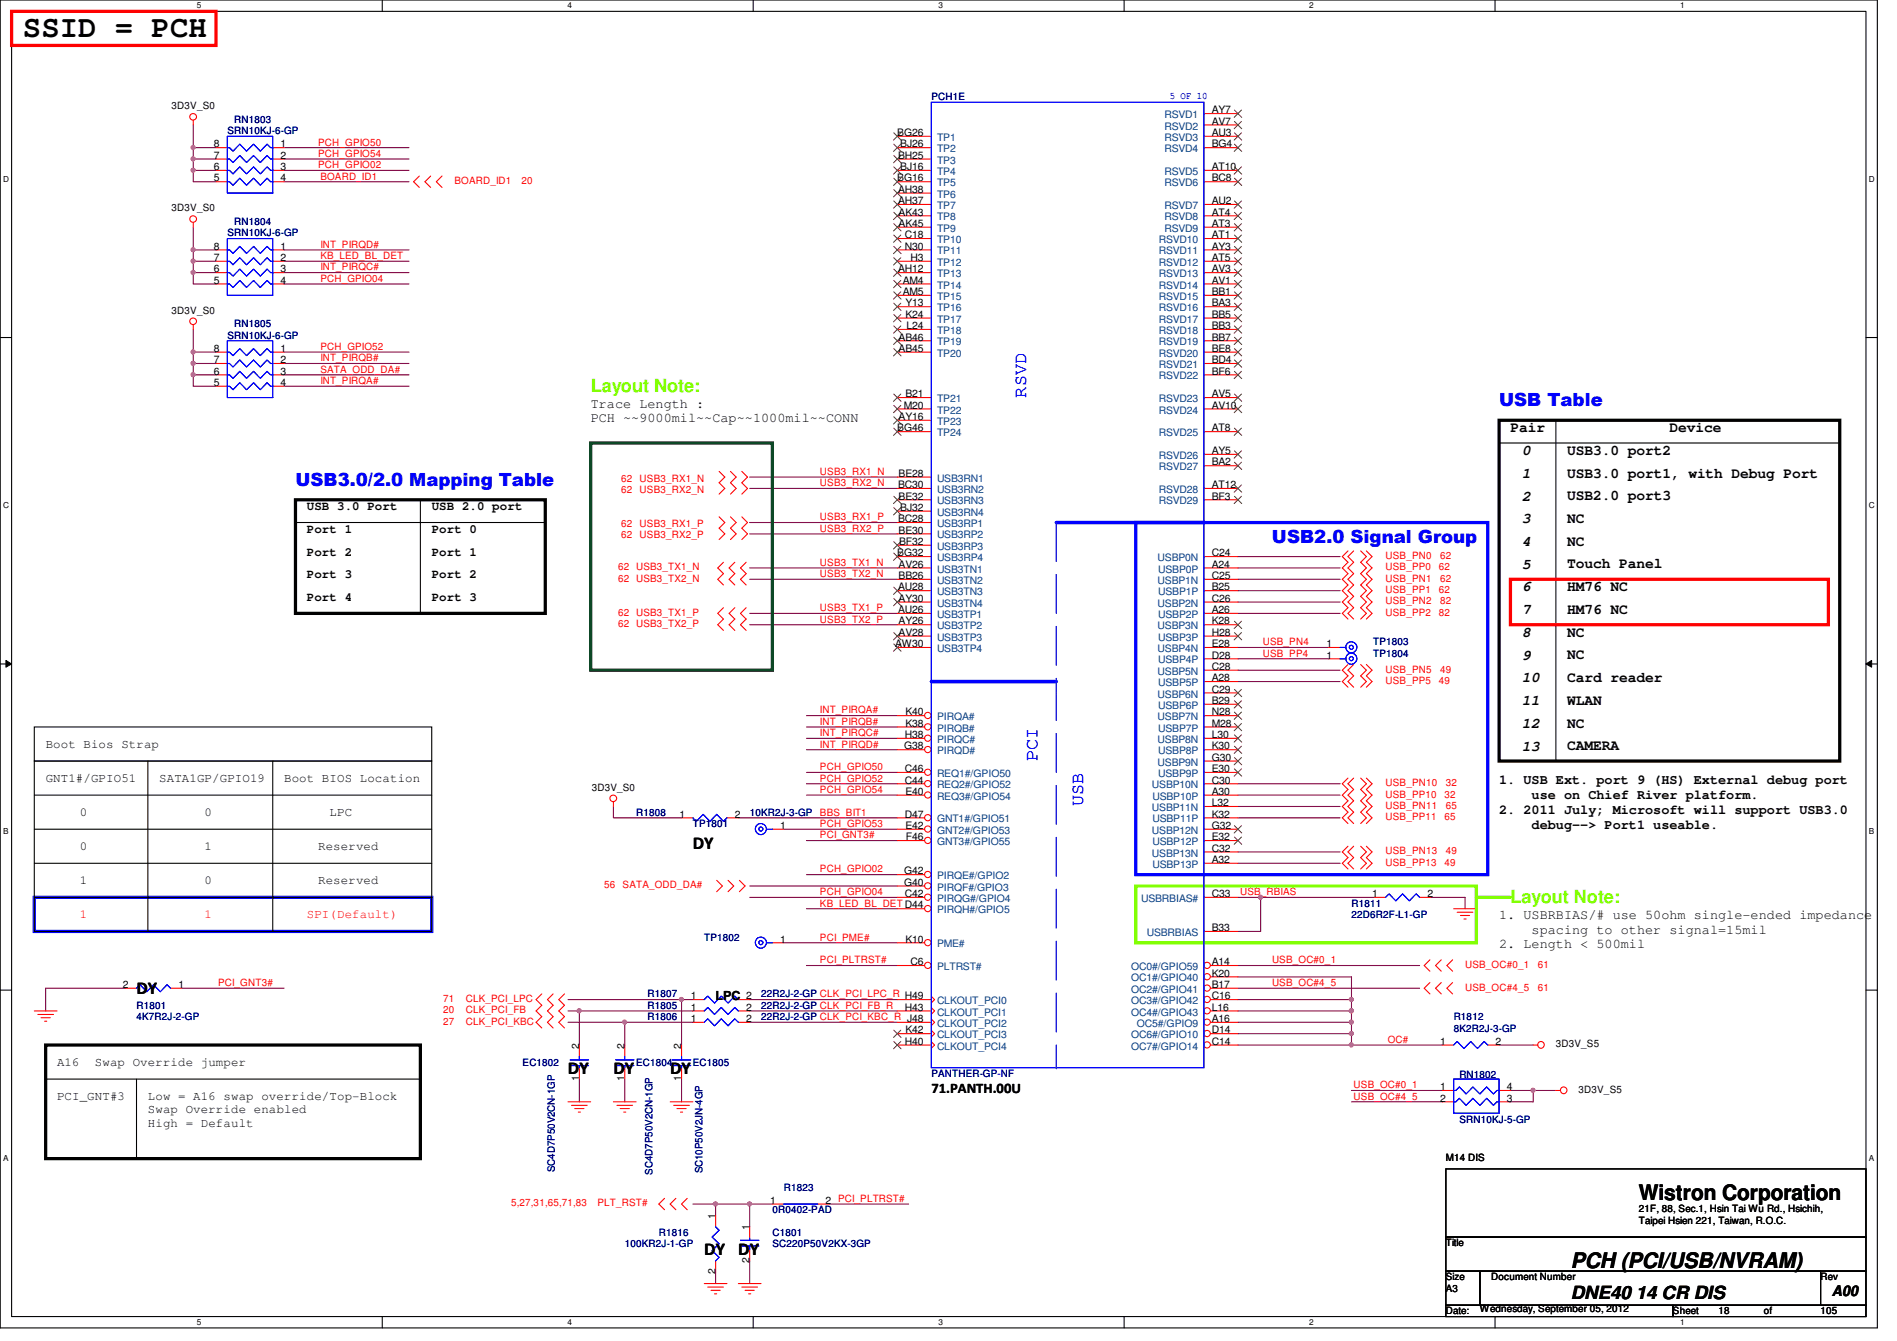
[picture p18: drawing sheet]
<svg xmlns="http://www.w3.org/2000/svg" width="297mm" height="210mm" viewBox="0 0 297 210" stroke-linecap="round" stroke-linejoin="round" font-family="sans-serif">
<defs><g id="words">
<text font-size="4.8" x="3.6" y="5.8">SSID = PCH</text>
<g font-size="3.3">
<text x="256.6" y="187.9">Wistron Corporation</text>
<text x="246" y="198.5">PCH (PCI/USB/NVRAM)</text>
</g>
<g font-size="2.8" fill="#80ff00">
<text x="92.5" y="61.3">Layout Note:</text>
<text x="236.5" y="141.3">Layout Note:</text>
</g>
<g font-size="2.8" fill="#00f">
<text x="160.7" y="62.2" transform="rotate(-90 160.7 62.2)">RSVD</text>
<text x="234.7" y="63.6">USB Table</text>
<text x="46.3" y="76">USB3.0/2.0 Mapping Table</text>
<text x="199.2" y="84.9">USB2.0 Signal Group</text>
<text x="162.5" y="119.1" transform="rotate(-90 162.5 119.1)">PCI</text>
<text x="169.6" y="126.2" transform="rotate(-90 169.6 126.2)">USB</text>
</g>
<g font-size="2.8">
<text x="108.5" y="132.8">DY</text>
<text x="21.4" y="155.6">DY</text>
<text x="88.9" y="168.1">DY</text>
<text x="96.1" y="168.1">DY</text>
<text x="104.9" y="168.1">DY</text>
<text x="110.3" y="196.5">DY</text>
<text x="115.6" y="196.5">DY</text>
<text x="246" y="203.3">DNE40 14 CR DIS</text>
</g>
<g font-size="2.3">
<text x="236.5" y="67.6">Pair</text>
<text x="238.3" y="71.2">0</text>
<text x="245.4" y="71.2">USB3.0 port2</text>
<text x="261.4" y="67.6">Device</text>
<text x="238.3" y="74.8">1</text>
<text x="245.4" y="74.8">USB3.0 port1, with Debug Port</text>
<text x="238.3" y="78.4">2</text>
<text x="238.3" y="81.9">3</text>
<text x="245.4" y="81.9">NC</text>
<text x="245.4" y="78.3">USB2.0 port3</text>
<text x="238.3" y="85.5">4</text>
<text x="238.3" y="89">5</text>
<text x="245.4" y="89">Touch Panel</text>
<text x="245.4" y="85.4">NC</text>
<text x="238.3" y="92.6">6</text>
<text x="245.4" y="92.5">HM76 NC</text>
<text x="238.3" y="96.1">7</text>
<text x="238.3" y="99.7">8</text>
<text x="245.4" y="96.1">HM76 NC</text>
<text x="245.4" y="99.7">NC</text>
<text x="238.3" y="106.8">10</text>
<text x="238.3" y="103.3">9</text>
<text x="245.4" y="106.8">Card reader</text>
<text x="245.4" y="103.2">NC</text>
<text x="238.3" y="113.9">12</text>
<text x="238.3" y="110.4">11</text>
<text x="245.4" y="110.3">WLAN</text>
<text x="245.4" y="113.9">NC</text>
<text x="238.3" y="117.5">13</text>
<text x="245.4" y="117.4">CAMERA</text>
<text x="145.8" y="171.1">71.PANTH.00U</text>
<text x="286.8" y="202.8">A00</text>
</g>
<g font-size="2.1">
<text x="92.5" y="63.9">Trace Length :</text>
<text x="92.5" y="66.1">PCH ~~9000mil~~Cap~~1000mil~~CONN</text>
<text x="234.7" y="122.6">1. USB Ext. port 9 (HS) External debug port</text>
<text x="239.8" y="125">use on Chief River platform.</text>
<text x="234.7" y="127.4">2. 2011 July; Microsoft will support USB3.0</text>
<text x="239.8" y="129.8">debug--&gt; Port1 useable.</text>
<text x="234.7" y="143.9">1. USBRBIAS/# use 50ohm single-ended impedance</text>
<text x="234.7" y="148.4">2. Length &lt; 500mil</text>
<text x="239.8" y="146.1">spacing to other signal=15mil</text>
</g>
<g font-size="1.9">
<text x="48" y="79.8">USB 3.0 Port</text>
<text x="48" y="83.4">Port 1</text>
<text x="67.6" y="79.8">USB 2.0 port</text>
<text x="67.6" y="83.4">Port 0</text>
<text x="48" y="87">Port 2</text>
<text x="67.6" y="87">Port 1</text>
<text x="48" y="90.5">Port 3</text>
<text x="48" y="94.1">Port 4</text>
<text x="67.6" y="90.5">Port 2</text>
<text x="67.6" y="94.1">Port 3</text>
<text x="7.2" y="117.1">Boot Bios Strap</text>
<text x="7.2" y="122.4">GNT1#/GPIO51</text>
<text x="24.9" y="122.4">SATA1GP/GPIO19</text>
<text x="44.5" y="122.4">Boot BIOS Location</text>
<text x="12.5" y="127.8">0</text>
<text x="32" y="127.8">0</text>
<text x="51.6" y="127.8">LPC</text>
<text x="12.5" y="133.1">0</text>
<text x="32" y="133.1">1</text>
<text x="49.8" y="133.1">Reserved</text>
<text x="12.5" y="138.4">1</text>
<text x="32" y="138.4">0</text>
<text x="49.8" y="138.4">Reserved</text>
<text x="112.1" y="156.5">LPC</text>
<text x="8.9" y="166.9">A16</text>
<text x="14.9" y="166.9">Swap Override jumper</text>
<text x="8.9" y="172.2">PCI_GNT#3</text>
<text x="23.2" y="172.2">Low = A16 swap override/Top-Block</text>
<text x="23.2" y="174.3">Swap Override enabled</text>
<text x="23.2" y="176.4">High = Default</text>
</g>
<g font-size="1.9" fill="#f00">
<text x="12.5" y="143.8">1</text>
<text x="32" y="143.8">1</text>
<text x="48" y="143.8">SPI(Default)</text>
</g>
<g font-size="1.6">
<text x="26.9" y="17.1">3D3V_S0</text>
<text x="189.7" y="17.7">AY7</text>
<text x="33.5" y="23.1">8</text>
<text x="43.9" y="23.1">1</text>
<text x="140.5" y="21.3">BG26</text>
<text x="141" y="23.1">BJ26</text>
<text x="189.7" y="19.5">AV7</text>
<text x="189.7" y="21.3">AU3</text>
<text x="189.7" y="23.1">BG4</text>
<text x="33.5" y="28.4">5</text>
<text x="33.5" y="26.6">6</text>
<text x="33.5" y="24.8">7</text>
<text x="43.9" y="24.8">2</text>
<text x="43.9" y="26.6">3</text>
<text x="43.9" y="28.4">4</text>
<text x="140.5" y="28.4">BG16</text>
<text x="140.6" y="24.8">BH25</text>
<text x="141" y="26.6">BJ16</text>
<text x="189.7" y="26.6">AT10</text>
<text x="189.7" y="28.4">BC8</text>
<text x="26.9" y="33.1">3D3V_S0</text>
<text x="140.6" y="30.2">AH38</text>
<text x="140.6" y="32">AH37</text>
<text x="140.7" y="33.7">AK43</text>
<text x="140.7" y="35.5">AK45</text>
<text x="189.7" y="32">AU2</text>
<text x="189.7" y="33.7">AT4</text>
<text x="189.7" y="35.5">AT3</text>
<text x="33.5" y="40.9">7</text>
<text x="33.5" y="39.1">8</text>
<text x="43.9" y="39.1">1</text>
<text x="43.9" y="40.9">2</text>
<text x="141.7" y="39.1">N30</text>
<text x="141.7" y="37.3">C18</text>
<text x="142.6" y="40.9">H3</text>
<text x="189.7" y="37.3">AT1</text>
<text x="189.7" y="39.1">AY3</text>
<text x="189.7" y="40.9">AT5</text>
<text x="33.5" y="44.4">5</text>
<text x="33.5" y="42.6">6</text>
<text x="43.9" y="42.6">3</text>
<text x="43.9" y="44.4">4</text>
<text x="140.6" y="42.6">AH12</text>
<text x="141.3" y="46.2">AM5</text>
<text x="141.3" y="44.4">AM4</text>
<text x="141.8" y="48">Y13</text>
<text x="189.7" y="42.6">AV3</text>
<text x="189.7" y="44.4">AV1</text>
<text x="189.7" y="46.2">BB1</text>
<text x="189.7" y="48">BA3</text>
<text x="26.9" y="49.1">3D3V_S0</text>
<text x="140.7" y="53.3">AB46</text>
<text x="141.8" y="49.7">K24</text>
<text x="141.9" y="51.5">L24</text>
<text x="189.7" y="49.7">BB5</text>
<text x="189.7" y="51.5">BB3</text>
<text x="189.7" y="53.3">BB7</text>
<text x="33.5" y="58.6">6</text>
<text x="33.5" y="56.9">7</text>
<text x="33.5" y="55.1">8</text>
<text x="43.9" y="55.1">1</text>
<text x="43.9" y="56.9">2</text>
<text x="43.9" y="58.6">3</text>
<text x="140.7" y="55.1">AB45</text>
<text x="189.7" y="55.1">BE8</text>
<text x="189.7" y="56.9">BD4</text>
<text x="189.7" y="58.6">BF6</text>
<text x="33.5" y="60.4">5</text>
<text x="43.9" y="60.4">4</text>
<text x="140.7" y="65.7">AY16</text>
<text x="141.5" y="64">M20</text>
<text x="141.8" y="62.2">B21</text>
<text x="189.7" y="62.2">AV5</text>
<text x="189.7" y="64">AV10</text>
<text x="140.5" y="67.5">BG46</text>
<text x="189.7" y="67.5">AT8</text>
<text x="189.7" y="71.1">AY5</text>
<text x="140.6" y="76.4">BC30</text>
<text x="140.7" y="74.6">BE28</text>
<text x="189.7" y="72.9">BA2</text>
<text x="189.7" y="76.4">AT12</text>
<text x="140.6" y="81.7">BC28</text>
<text x="140.7" y="78.2">BE32</text>
<text x="140.7" y="83.5">BE30</text>
<text x="141" y="80">BJ32</text>
<text x="189.7" y="78.2">BF3</text>
<text x="140.5" y="87.1">BG32</text>
<text x="140.7" y="88.9">AV26</text>
<text x="140.8" y="85.3">BF32</text>
<text x="189.7" y="88.9">A24</text>
<text x="189.7" y="87.1">C24</text>
<text x="140.6" y="92.4">AU28</text>
<text x="140.6" y="96">AU26</text>
<text x="140.7" y="90.6">BB26</text>
<text x="140.7" y="94.2">AY30</text>
<text x="189.7" y="92.4">B25</text>
<text x="189.7" y="96">A26</text>
<text x="189.7" y="90.6">C25</text>
<text x="189.7" y="94.2">C26</text>
<text x="140.2" y="101.3">AW30</text>
<text x="140.7" y="97.7">AY26</text>
<text x="140.7" y="99.5">AV28</text>
<text x="189.7" y="99.5">H28</text>
<text x="189.7" y="97.7">K28</text>
<text x="189.7" y="101.3">E28</text>
<text x="207.7" y="101.3">1</text>
<text x="189.7" y="103.1">D28</text>
<text x="189.7" y="106.6">A28</text>
<text x="189.7" y="104.9">C28</text>
<text x="207.7" y="103.1">1</text>
<text x="141.8" y="112">K40</text>
<text x="141.8" y="113.7">K38</text>
<text x="189.7" y="110.2">B29</text>
<text x="189.7" y="113.7">M28</text>
<text x="189.7" y="108.4">C29</text>
<text x="189.7" y="112">N28</text>
<text x="141.6" y="117.3">G38</text>
<text x="141.7" y="115.5">H38</text>
<text x="189.7" y="117.3">K30</text>
<text x="189.7" y="115.5">L30</text>
<text x="189.7" y="119.1">G30</text>
<text x="92.7" y="123.8">3D3V_S0</text>
<text x="141.7" y="120.9">C46</text>
<text x="141.7" y="122.6">C44</text>
<text x="141.8" y="124.4">E40</text>
<text x="189.7" y="120.9">E30</text>
<text x="189.7" y="124.4">A30</text>
<text x="189.7" y="122.6">C30</text>
<text x="106.4" y="128">1</text>
<text x="115.1" y="128">2</text>
<text x="122.2" y="129.8">1</text>
<text x="141.7" y="128">D47</text>
<text x="141.8" y="129.8">E42</text>
<text x="141.9" y="131.5">F46</text>
<text x="189.7" y="128">K32</text>
<text x="189.7" y="131.5">E32</text>
<text x="189.7" y="126.2">L32</text>
<text x="189.7" y="129.8">G32</text>
<text x="141.6" y="136.9">G42</text>
<text x="189.7" y="135.1">A32</text>
<text x="189.7" y="133.3">C32</text>
<text x="141.6" y="138.6">G40</text>
<text x="141.7" y="140.4">C42</text>
<text x="189.7" y="140.4">C33</text>
<text x="214.8" y="140.4">1</text>
<text x="223.5" y="140.4">2</text>
<text x="122.2" y="147.5">1</text>
<text x="141.8" y="147.5">K10</text>
<text x="189.7" y="145.8">B33</text>
<text x="19.3" y="154.6">2</text>
<text x="27.9" y="154.6">1</text>
<text x="142.6" y="151.1">C6</text>
<text x="189.7" y="151.1">A14</text>
<text x="189.7" y="152.9">K20</text>
<text x="189.7" y="154.6">B17</text>
<text x="108.2" y="158.2">1</text>
<text x="108.2" y="160">1</text>
<text x="108.2" y="156.4">1</text>
<text x="116.8" y="158.2">2</text>
<text x="116.8" y="160">2</text>
<text x="116.8" y="156.4">2</text>
<text x="141.7" y="158.2">H43</text>
<text x="141.8" y="161.8">K42</text>
<text x="189.7" y="160">A16</text>
<text x="189.7" y="156.4">C16</text>
<text x="189.7" y="158.2">L16</text>
<text x="189.7" y="161.8">D14</text>
<text x="90.7" y="164.1" transform="rotate(-90 90.7 164.1)">2</text>
<text x="97.8" y="164.1" transform="rotate(-90 97.8 164.1)">2</text>
<text x="106.7" y="164.1" transform="rotate(-90 106.7 164.1)">2</text>
<text x="141.7" y="163.5">H40</text>
<text x="189.7" y="163.5">C14</text>
<text x="225.5" y="163.5">1</text>
<text x="234.2" y="163.5">2</text>
<text x="243.6" y="164">3D3V_S5</text>
<text x="90.7" y="169.2" transform="rotate(-90 90.7 169.2)">1</text>
<text x="97.8" y="169.2" transform="rotate(-90 97.8 169.2)">1</text>
<text x="106.7" y="169.2" transform="rotate(-90 106.7 169.2)">1</text>
<text x="225.5" y="170.6">1</text>
<text x="225.5" y="172.4">2</text>
<text x="236" y="172.4">3</text>
<text x="236" y="170.6">4</text>
<text x="247.2" y="171.1">3D3V_S5</text>
<text x="226.4" y="181.7">M14 DIS</text>
<text x="112" y="190.8" transform="rotate(-90 112 190.8)">1</text>
<text x="120.6" y="188.4">1</text>
<text x="129.3" y="188.4">2 PCI_PLTRST#</text>
<text x="256.6" y="189.7">21F, 88, Sec.1, Hsin Tai Wu Rd., Hsichih,</text>
<text x="256.6" y="191.6">Taipei Hsien 221, Taiwan, R.O.C.</text>
<text x="117.3" y="197.7" transform="rotate(-90 117.3 197.7)">2</text>
<text x="117.3" y="192.6" transform="rotate(-90 117.3 192.6)">1</text>
<text x="226.4" y="195.1">Title</text>
<text x="112" y="199.5" transform="rotate(-90 112 199.5)">2</text>
<text x="226.4" y="200.4">Size</text>
<text x="226.4" y="202.2">A3</text>
<text x="233.5" y="200.4">Document Number</text>
<text x="285.1" y="200.4">Rev</text>
<text x="226.4" y="205.7">Date:</text>
<text x="231.7" y="205.4">Wednesday, September 05, 2012</text>
<text x="262" y="205.7">Sheet</text>
<text x="269.1" y="205.7">18</text>
<text x="276.2" y="205.7">of</text>
<text x="285.1" y="205.7">105</text>
</g>
<g font-size="1.6" fill="#000080">
<text x="145.8" y="15.7">PCH1E</text>
<text x="35.6" y="21">SRN10KJ-6-GP</text>
<text x="36.7" y="19.2">RN1803</text>
<text x="36.7" y="35.2">RN1804</text>
<text x="35.6" y="37">SRN10KJ-6-GP</text>
<text x="35.6" y="53">SRN10KJ-6-GP</text>
<text x="36.7" y="51.2">RN1805</text>
<text x="215" y="101">TP1803</text>
<text x="215" y="102.8">TP1804</text>
<text x="99.6" y="127.7">R1808</text>
<text x="108.5" y="129.5">TP1801</text>
<text x="117.4" y="127.7">10KR2J-3-GP</text>
<text x="211.6" y="141.9">R1811</text>
<text x="211.6" y="143.7">22D6R2F-L1-GP</text>
<text x="110.3" y="147.2">TP1802</text>
<text x="21.4" y="157.9">R1801</text>
<text x="21.4" y="159.7">4K7R2J-2-GP</text>
<text x="101.4" y="157.9">R1805</text>
<text x="101.4" y="159.7">R1806</text>
<text x="101.4" y="156.1">R1807</text>
<text x="119.2" y="157.9">22R2J-2-GP CLK_PCI_FB_R</text>
<text x="119.2" y="159.7">22R2J-2-GP CLK_PCI_KBC_R J48</text>
<text x="119.2" y="156.1">22R2J-2-GP CLK_PCI_LPC_R H49</text>
<text x="227.6" y="159.7">R1812</text>
<text x="227.6" y="161.5">8K2R2J-3-GP</text>
<text x="81.8" y="166.8">EC1802</text>
<text x="99.6" y="166.8">EC1804</text>
<text x="108.5" y="166.8">EC1805</text>
<text x="145.8" y="168.6">PANTHER-GP-NF</text>
<text x="228.5" y="168.7">RN1802</text>
<text x="228.5" y="175.9">SRN10KJ-5-GP</text>
<text x="86.9" y="183.5" transform="rotate(-90 86.9 183.5)">SC4D7P50V2CN-1GP</text>
<text x="102.1" y="183.9" transform="rotate(-90 102.1 183.9)">SC4D7P50V2CN-1GP</text>
<text x="110" y="183.7" transform="rotate(-90 110 183.7)">SC10P50V2JN-4GP</text>
<text x="120.9" y="189.9">0R0402-PAD</text>
<text x="122.7" y="186.4">R1823</text>
<text x="97.8" y="195.2">100KR2J-1-GP</text>
<text x="103.2" y="193.5">R1816</text>
<text x="120.9" y="193.5">C1801</text>
<text x="120.9" y="195.2">SC220P50V2KX-3GP</text>
</g>
<text font-size="1.6" fill="#00f" x="183.2" y="15.5">5 OF 10</text>
<g font-size="1.6" fill="#f00">
<text x="49.8" y="22.8">PCH_GPIO50</text>
<text x="49.8" y="24.6">PCH_GPIO54</text>
<text x="49.8" y="26.3">PCH_GPIO02</text>
<text x="50.2" y="28.1">BOARD_ID1</text>
<text x="71.2" y="28.8">BOARD_ID1</text>
<text x="81.7" y="28.8">20</text>
<text x="50.2" y="38.8">INT_PIRQD#</text>
<text x="50.2" y="40.6">KB_LED_BL_DET</text>
<text x="50.2" y="42.3">INT_PIRQC#</text>
<text x="50.2" y="44.1">PCH_GPIO04</text>
<text x="50.2" y="58.3">SATA_ODD_DA#</text>
<text x="50.2" y="56.6">INT_PIRQB#</text>
<text x="50.2" y="54.8">PCH_GPIO52</text>
<text x="50.2" y="60.1">INT_PIRQA#</text>
<text x="97.3" y="77.2">62</text>
<text x="97.3" y="75.4">62</text>
<text x="100.2" y="77.2">USB3_RX2_N</text>
<text x="100.2" y="75.4">USB3_RX1_N</text>
<text x="128.4" y="74.3">USB3_RX1_N</text>
<text x="128.4" y="76.1">USB3_RX2_N</text>
<text x="97.3" y="82.5">62</text>
<text x="100.2" y="82.5">USB3_RX1_P</text>
<text x="128.4" y="81.4">USB3_RX1_P</text>
<text x="128.4" y="83.2">USB3_RX2_P</text>
<text x="96.8" y="89.3">62 USB3_TX1_N</text>
<text x="97.3" y="84.3">62</text>
<text x="100.2" y="84.3">USB3_RX2_P</text>
<text x="128.4" y="88.6">USB3_TX1_N</text>
<text x="217" y="87.5">USB_PN0</text>
<text x="217" y="89.3">USB_PP0</text>
<text x="225.3" y="89.3">62</text>
<text x="225.5" y="87.5">62</text>
<text x="96.8" y="91.1">62 USB3_TX2_N</text>
<text x="128.4" y="95.7">USB3_TX1_P</text>
<text x="128.4" y="90.3">USB3_TX2_N</text>
<text x="217" y="91.1">USB_PN1</text>
<text x="217" y="92.8">USB_PP1</text>
<text x="217" y="94.6">USB_PN2</text>
<text x="225.3" y="92.8">62</text>
<text x="225.5" y="91.1">62</text>
<text x="225.5" y="94.6">82</text>
<text x="96.8" y="98.2">62 USB3_TX2_P</text>
<text x="96.8" y="96.4">62 USB3_TX1_P</text>
<text x="128.4" y="97.5">USB3_TX2_P</text>
<text x="197.7" y="101">USB_PN4</text>
<text x="217" y="96.4">USB_PP2</text>
<text x="225.3" y="96.4">82</text>
<text x="197.7" y="102.8">USB_PP4</text>
<text x="217" y="105.3">USB_PN5</text>
<text x="217" y="107.1">USB_PP5</text>
<text x="225.3" y="107.1">49</text>
<text x="225.5" y="105.3">49</text>
<text x="128.4" y="113.5">INT_PIRQB#</text>
<text x="128.4" y="111.7">INT_PIRQA#</text>
<text x="128.4" y="115.2">INT_PIRQC#</text>
<text x="128.4" y="117">INT_PIRQD#</text>
<text x="128.4" y="124.1">PCH_GPIO54</text>
<text x="128.4" y="120.6">PCH_GPIO50</text>
<text x="128.4" y="122.3">PCH_GPIO52</text>
<text x="217" y="124.8">USB_PP10</text>
<text x="217" y="123.1">USB_PN10</text>
<text x="226.2" y="124.8">32</text>
<text x="226.4" y="123.1">32</text>
<text x="128.4" y="127.7">BBS_BIT1</text>
<text x="128.4" y="129.5">PCH_GPIO53</text>
<text x="128.4" y="131.2">PCI_GNT3#</text>
<text x="217" y="126.6">USB_PN11</text>
<text x="217" y="128.4">USB_PP11</text>
<text x="226.2" y="128.4">65</text>
<text x="226.4" y="126.6">65</text>
<text x="128.4" y="136.6">PCH_GPIO02</text>
<text x="217" y="133.7">USB_PN13</text>
<text x="217" y="135.5">USB_PP13</text>
<text x="226.2" y="135.5">49</text>
<text x="226.4" y="133.7">49</text>
<text x="94.6" y="139.1">56</text>
<text x="97.5" y="139.1">SATA_ODD_DA#</text>
<text x="128.4" y="141.9">KB_LED_BL_DET D44</text>
<text x="128.4" y="140.1">PCH_GPIO04</text>
<text x="194.2" y="140.1">USB_RBIAS</text>
<text x="128.4" y="147.2">PCI_PME#</text>
<text x="34.2" y="154.3">PCI_GNT3#</text>
<text x="128.4" y="150.8">PCI_PLTRST#</text>
<text x="199.2" y="154.3">USB_OC#4_5</text>
<text x="199.2" y="150.8">USB_OC#0_1</text>
<text x="229.4" y="151.5">USB_OC#0_1</text>
<text x="229.4" y="155.1">USB_OC#4_5</text>
<text x="240.8" y="151.5">61</text>
<text x="240.8" y="155.1">61</text>
<text x="69.4" y="158.6">20</text>
<text x="69.4" y="156.8">71</text>
<text x="69.4" y="160.4">27</text>
<text x="72.9" y="158.6">CLK_PCI_FB</text>
<text x="72.9" y="156.8">CLK_PCI_LPC</text>
<text x="72.9" y="160.4">CLK_PCI_KBC</text>
<text x="217.3" y="163.2">OC#</text>
<text x="212" y="170.3">USB_OC#0_1</text>
<text x="212" y="172.1">USB_OC#4_5</text>
<text x="80" y="188.8">5,27,31,65,71,83</text>
<text x="93.6" y="188.8">PLT_RST#</text>
</g>
<g font-size="1.6" fill="#004080">
<text x="146.7" y="22.1">TP1</text>
<text x="146.7" y="23.8">TP2</text>
<text x="182.3" y="18.5">RSVD1</text>
<text x="182.3" y="20.3">RSVD2</text>
<text x="182.3" y="22.1">RSVD3</text>
<text x="182.3" y="23.8">RSVD4</text>
<text x="146.7" y="25.6">TP3</text>
<text x="146.7" y="27.4">TP4</text>
<text x="146.7" y="29.2">TP5</text>
<text x="182.3" y="27.4">RSVD5</text>
<text x="182.3" y="29.2">RSVD6</text>
<text x="146.7" y="30.9">TP6</text>
<text x="146.7" y="32.7">TP7</text>
<text x="146.7" y="34.5">TP8</text>
<text x="182.3" y="32.7">RSVD7</text>
<text x="182.3" y="34.5">RSVD8</text>
<text x="146.7" y="36.3">TP9</text>
<text x="146.7" y="41.6">TP12</text>
<text x="146.7" y="39.8">TP11</text>
<text x="146.7" y="38.1">TP10</text>
<text x="181.4" y="38.1">RSVD10</text>
<text x="181.4" y="39.8">RSVD11</text>
<text x="181.4" y="41.6">RSVD12</text>
<text x="182.3" y="36.3">RSVD9</text>
<text x="146.7" y="46.9">TP15</text>
<text x="146.7" y="45.2">TP14</text>
<text x="146.7" y="43.4">TP13</text>
<text x="181.4" y="43.4">RSVD13</text>
<text x="181.4" y="45.2">RSVD14</text>
<text x="181.4" y="46.9">RSVD15</text>
<text x="146.7" y="48.7">TP16</text>
<text x="146.7" y="50.5">TP17</text>
<text x="146.7" y="52.3">TP18</text>
<text x="181.4" y="50.5">RSVD17</text>
<text x="181.4" y="52.3">RSVD18</text>
<text x="181.4" y="48.7">RSVD16</text>
<text x="146.7" y="54.1">TP19</text>
<text x="146.7" y="55.8">TP20</text>
<text x="181.4" y="54.1">RSVD19</text>
<text x="181.4" y="55.8">RSVD20</text>
<text x="181.4" y="57.6">RSVD21</text>
<text x="181.4" y="59.4">RSVD22</text>
<text x="146.7" y="62.9">TP21</text>
<text x="146.7" y="64.7">TP22</text>
<text x="181.4" y="62.9">RSVD23</text>
<text x="181.4" y="64.7">RSVD24</text>
<text x="146.7" y="66.5">TP23</text>
<text x="146.7" y="68.3">TP24</text>
<text x="181.4" y="68.3">RSVD25</text>
<text x="181.4" y="71.8">RSVD26</text>
<text x="146.7" y="75.4">USB3RN1</text>
<text x="146.7" y="77.2">USB3RN2</text>
<text x="181.4" y="73.6">RSVD27</text>
<text x="181.4" y="77.2">RSVD28</text>
<text x="146.7" y="79">USB3RN3</text>
<text x="146.7" y="80.7">USB3RN4</text>
<text x="146.7" y="82.5">USB3RP1</text>
<text x="181.4" y="79">RSVD29</text>
<text x="146.7" y="84.3">USB3RP2</text>
<text x="146.7" y="86.1">USB3RP3</text>
<text x="146.7" y="87.8">USB3RP4</text>
<text x="146.7" y="89.6">USB3TN1</text>
<text x="181.3" y="87.8">USBP0N</text>
<text x="181.4" y="89.6">USBP0P</text>
<text x="146.7" y="91.4">USB3TN2</text>
<text x="146.7" y="93.2">USB3TN3</text>
<text x="146.7" y="95">USB3TN4</text>
<text x="181.3" y="91.4">USBP1N</text>
<text x="181.3" y="95">USBP2N</text>
<text x="181.4" y="93.2">USBP1P</text>
<text x="146.7" y="96.7">USB3TP1</text>
<text x="146.7" y="98.5">USB3TP2</text>
<text x="146.7" y="100.3">USB3TP3</text>
<text x="181.3" y="98.5">USBP3N</text>
<text x="181.4" y="96.7">USBP2P</text>
<text x="181.4" y="100.3">USBP3P</text>
<text x="146.7" y="102.1">USB3TP4</text>
<text x="181.3" y="102.1">USBP4N</text>
<text x="181.3" y="105.6">USBP5N</text>
<text x="181.4" y="103.8">USBP4P</text>
<text x="181.4" y="107.4">USBP5P</text>
<text x="146.7" y="112.7">PIRQA#</text>
<text x="181.3" y="109.2">USBP6N</text>
<text x="181.3" y="112.7">USBP7N</text>
<text x="181.4" y="111">USBP6P</text>
<text x="146.7" y="114.5">PIRQB#</text>
<text x="146.7" y="116.3">PIRQC#</text>
<text x="146.7" y="118.1">PIRQD#</text>
<text x="181.3" y="116.3">USBP8N</text>
<text x="181.3" y="119.8">USBP9N</text>
<text x="181.4" y="114.5">USBP7P</text>
<text x="181.4" y="118.1">USBP8P</text>
<text x="146.7" y="121.6">REQ1#/GPIO50</text>
<text x="146.7" y="123.4">REQ2#/GPIO52</text>
<text x="146.7" y="125.2">REQ3#/GPIO54</text>
<text x="180.4" y="123.4">USBP10N</text>
<text x="180.5" y="125.2">USBP10P</text>
<text x="181.4" y="121.6">USBP9P</text>
<text x="146.7" y="128.7">GNT1#/GPIO51</text>
<text x="146.7" y="130.5">GNT2#/GPIO53</text>
<text x="180.4" y="127">USBP11N</text>
<text x="180.4" y="130.5">USBP12N</text>
<text x="180.5" y="128.7">USBP11P</text>
<text x="146.7" y="132.3">GNT3#/GPIO55</text>
<text x="146.7" y="137.6">PIRQE#/GPIO2</text>
<text x="180.4" y="134.1">USBP13N</text>
<text x="180.5" y="132.3">USBP12P</text>
<text x="180.5" y="135.8">USBP13P</text>
<text x="146.7" y="139.4">PIRQF#/GPIO3</text>
<text x="146.7" y="141.2">PIRQG#/GPIO4</text>
<text x="146.7" y="143">PIRQH#/GPIO5</text>
<text x="178.7" y="141.2">USBRBIAS#</text>
<text x="146.7" y="148.3">PME#</text>
<text x="179.6" y="146.5">USBRBIAS</text>
<text x="146.7" y="151.8">PLTRST#</text>
<text x="177.1" y="151.8">OC0#/GPIO59</text>
<text x="177.1" y="153.6">OC1#/GPIO40</text>
<text x="177.1" y="155.4">OC2#/GPIO41</text>
<text x="146.7" y="157.2">CLKOUT_PCI0</text>
<text x="146.7" y="159">CLKOUT_PCI1</text>
<text x="146.7" y="160.7">CLKOUT_PCI2</text>
<text x="177.1" y="157.2">OC3#/GPIO42</text>
<text x="177.1" y="159">OC4#/GPIO43</text>
<text x="178" y="160.7">OC5#/GPIO9</text>
<text x="146.7" y="164.3">CLKOUT_PCI4</text>
<text x="146.7" y="162.5">CLKOUT_PCI3</text>
<text x="177.1" y="162.5">OC6#/GPIO10</text>
<text x="177.1" y="164.3">OC7#/GPIO14</text>
</g>
<g font-size="1.3">
<text x="30.8" y="1.3">5</text>
<text x="88.9" y="1.3">4</text>
<text x="146.9" y="1.3">3</text>
<text x="205" y="1.3">2</text>
<text x="263.1" y="1.3">1</text>
<text x=".5" y="28.4">D</text>
<text x="292.6" y="28.4">D</text>
<text x=".5" y="79.5">C</text>
<text x="292.6" y="79.5">C</text>
<text x=".5" y="130.6">B</text>
<text x="292.6" y="130.6">B</text>
<text x=".5" y="181.7">A</text>
<text x="292.6" y="181.7">A</text>
<text x="30.8" y="207.4">5</text>
<text x="88.9" y="207.4">4</text>
<text x="146.9" y="207.4">3</text>
<text x="205" y="207.4">2</text>
<text x="263.1" y="207.4">1</text>
</g>
</g></defs>
<path d="M0 0h294v207.9h-294zM1.8 1.8h290.4v204.3h-290.4z" fill="none" stroke="#000" stroke-width=".17"/>
<g fill="#fff">
<path d="M30.8 .2h.7v1.4h-.7z"/>
<path d="M30.8 206.2h.7v1.4h-.7z"/>
</g>
<path d="M59.9 0v1.8M59.9 206.1v1.8" fill="none" stroke="#000" stroke-width=".17"/>
<g fill="#fff">
<path d="M88.9 .2h.6v1.4h-.6z"/>
<path d="M88.9 206.2h.6v1.4h-.6z"/>
</g>
<path d="M117.9 0v1.8M117.9 206.1v1.8" fill="none" stroke="#000" stroke-width=".17"/>
<g fill="#fff">
<path d="M146.9 .2h.7v1.4h-.7z"/>
<path d="M146.9 206.2h.7v1.4h-.7z"/>
</g>
<path d="M176 0v1.8M176 206.1v1.8" fill="none" stroke="#000" stroke-width=".17"/>
<g fill="#fff">
<path d="M205 .2h.7v1.4h-.7z"/>
<path d="M205 206.2h.7v1.4h-.7z"/>
</g>
<path d="M234.1 0v1.8M234.1 206.1v1.8" fill="none" stroke="#000" stroke-width=".17"/>
<g fill="#fff">
<path d="M263.1 .2h.7v1.4h-.7z"/>
<path d="M263.1 206.2h.7v1.4h-.7z"/>
<path d="M.5 27.3h.9v1.4h-.9z"/>
<path d="M292.6 27.3h.9v1.4h-.9z"/>
<path d="M.5 78.4h.9v1.4h-.9z"/>
<path d="M292.6 78.4h.9v1.4h-.9z"/>
</g>
<path d="M0 52.8h1.8M292.2 52.8h1.8" fill="none" stroke="#000" stroke-width=".17"/>
<g fill="#fff">
<path d="M.5 129.5h.8v1.4h-.8z"/>
<path d="M292.6 129.5h.9v1.4h-.9z"/>
</g>
<path d="M0 103.9h1.8M292.2 103.9h1.8" fill="none" stroke="#000" stroke-width=".17"/>
<path d="M.9 103.4l.9 .5-.9 .5zM292.2 103.9l.9-.5v1z" fill="#000"/>
<path d="M.9 103.4l.9 .5-.9 .5zM292.2 103.9l.9-.5v1z" fill="none" stroke="#000" stroke-width=".16"/>
<g fill="#fff">
<path d="M.5 180.5h.8v1.4h-.8z"/>
<path d="M292.6 180.5h.9v1.4h-.9z"/>
</g>
<path d="M0 155h1.8M292.2 155h1.8" fill="none" stroke="#000" stroke-width=".17"/>
<path d="M115.6 128h24.9M90.7 158.2h17.8M193.8 152.9h17.8M193.8 156.5h17.8M229.4 140.5v1.7M97.8 168.9v3.6M97.8 160h10.7" fill="none" stroke="#800040" stroke-width=".17"/>
<circle cx="97.8" cy="160" r=".32" fill="#f0f"/>
<circle cx="97.8" cy="160" r=".32" fill="none" stroke="#f0f" stroke-width=".17"/>
<g fill="none" stroke="#800040" stroke-width=".17">
<path d="M126.3 113.8h14.2M126.3 115.6h14.2M126.3 117.3h14.2M126.3 112h14.2M122.7 129.8h17.8M126.3 131.6h14.2M126.3 124.5h14.2M117.4 158.2h23.1M122.7 147.6h17.8M126.3 151.1h14.2M197.4 140.5h17.8M88.9 160h8.9v3.6"/>
<path d="M117.4 160h23.1"/>
</g>
<circle cx="197.4" cy="140.4" r=".32" fill="#f0f"/>
<circle cx="197.4" cy="140.4" r=".32" fill="none" stroke="#f0f" stroke-width=".17"/>
<path d="M193.8 88.9h16M193.8 87.1h16M224.1 140.5h5.3M112.1 188.5h5.3M117.4 197.4v3.5" fill="none" stroke="#800040" stroke-width=".17"/>
<circle cx="117.4" cy="188.4" r=".32" fill="#f0f"/>
<circle cx="117.4" cy="188.4" r=".32" fill="none" stroke="#f0f" stroke-width=".17"/>
<circle cx="112" cy="188.4" r=".32" fill="#f0f"/>
<circle cx="112" cy="188.4" r=".32" fill="none" stroke="#f0f" stroke-width=".17"/>
<g fill="none" stroke="#800040" stroke-width=".17">
<path d="M44.5 24.9h19.5M193.8 90.7h16M193.8 92.5h16M117.4 138.7h23.1M193.8 126.2h16M193.8 128h16M19.6 154.7h-12.4v3.5M28.5 154.7h16M90.7 158.2v5.4M193.8 154.7h28.5M193.8 140.5h3.6v5.3h-3.6M90.7 168.9v3.6"/>
<path d="M129.8 188.5h12.5"/>
</g>
<circle cx="90.7" cy="158.2" r=".32" fill="#f0f"/>
<circle cx="90.7" cy="158.2" r=".32" fill="none" stroke="#f0f" stroke-width=".17"/>
<path d="M88.9 158.2h1.8M126.3 142.2h14.2M193.8 160h17.8M112.1 188.5v1.7M112.1 199.1v1.8" fill="none" stroke="#800040" stroke-width=".17"/>
<circle cx="211.6" cy="160" r=".32" fill="#f0f"/>
<circle cx="211.6" cy="160" r=".32" fill="none" stroke="#f0f" stroke-width=".17"/>
<path d="M30.3 19.6v3.5h3.5M44.5 26.7h19.5M44.5 23.1h19.5M126.3 120.9h14.2M126.3 122.7h14.2M193.8 122.7h16M193.8 124.5h16M117.4 140.5h23.1M193.8 151.1h28.5M108.5 188.5h3.6M120.9 188.5h-3.5v3.5" fill="none" stroke="#800040" stroke-width=".17"/>
<circle cx="30.2" cy="23.1" r=".32" fill="#f0f"/>
<circle cx="30.2" cy="23.1" r=".32" fill="none" stroke="#f0f" stroke-width=".17"/>
<path d="M33.8 24.9h-3.5v1.8" fill="none" stroke="#800040" stroke-width=".17"/>
<circle cx="30.2" cy="24.9" r=".32" fill="#f0f"/>
<circle cx="30.2" cy="24.9" r=".32" fill="none" stroke="#f0f" stroke-width=".17"/>
<path d="M30.3 26.7h3.5" fill="none" stroke="#800040" stroke-width=".17"/>
<circle cx="30.2" cy="26.6" r=".32" fill="#f0f"/>
<circle cx="30.2" cy="26.6" r=".32" fill="none" stroke="#f0f" stroke-width=".17"/>
<path d="M30.3 26.7v1.7h3.5M30.3 23.1v1.8M126.3 136.9h14.2M88.9 156.5h17.8v7.1M117.4 156.5h23.1M106.7 168.9v3.6" fill="none" stroke="#800040" stroke-width=".17"/>
<circle cx="106.7" cy="156.4" r=".32" fill="#f0f"/>
<circle cx="106.7" cy="156.4" r=".32" fill="none" stroke="#f0f" stroke-width=".17"/>
<path d="M96.1 126.2v1.8h10.6M193.8 133.3h16M193.8 135.1h16M106.7 156.5h1.8M211.6 152.9v5.3" fill="none" stroke="#800040" stroke-width=".17"/>
<circle cx="211.6" cy="158.2" r=".32" fill="#f0f"/>
<circle cx="211.6" cy="158.2" r=".32" fill="none" stroke="#f0f" stroke-width=".17"/>
<circle cx="211.6" cy="156.4" r=".32" fill="#f0f"/>
<circle cx="211.6" cy="156.4" r=".32" fill="none" stroke="#f0f" stroke-width=".17"/>
<path d="M193.8 158.2h17.8M211.6 160v1.8h-17.8M234.7 163.6h5.4" fill="none" stroke="#800040" stroke-width=".17"/>
<circle cx="211.6" cy="161.8" r=".32" fill="#f0f"/>
<circle cx="211.6" cy="161.8" r=".32" fill="none" stroke="#f0f" stroke-width=".17"/>
<path d="M211.6 161.8v1.8h-17.8" fill="none" stroke="#800040" stroke-width=".17"/>
<circle cx="211.6" cy="163.5" r=".32" fill="#f0f"/>
<circle cx="211.6" cy="163.5" r=".32" fill="none" stroke="#f0f" stroke-width=".17"/>
<path d="M211.6 158.2v1.8M211.6 163.6h14.2" fill="none" stroke="#800040" stroke-width=".17"/>
<circle cx="211.6" cy="158.2" r=".32" fill="#f0f"/>
<circle cx="211.6" cy="158.2" r=".32" fill="none" stroke="#f0f" stroke-width=".17"/>
<path d="M211.6 170.7h14.2M211.6 172.5h14.2M240.1 170.7h3.5" fill="none" stroke="#800040" stroke-width=".17"/>
<circle cx="240" cy="170.7" r=".32" fill="#f0f"/>
<circle cx="240" cy="170.7" r=".32" fill="none" stroke="#f0f" stroke-width=".17"/>
<path d="M44.5 39.1h19.5M30.3 42.7h3.5M44.5 42.7h19.5M240.1 170.7v1.8h-3.6" fill="none" stroke="#800040" stroke-width=".17"/>
<circle cx="30.2" cy="42.6" r=".32" fill="#f0f"/>
<circle cx="30.2" cy="42.6" r=".32" fill="none" stroke="#f0f" stroke-width=".17"/>
<path d="M33.8 40.9h-3.5v1.8" fill="none" stroke="#800040" stroke-width=".17"/>
<circle cx="30.2" cy="40.9" r=".32" fill="#f0f"/>
<circle cx="30.2" cy="40.9" r=".32" fill="none" stroke="#f0f" stroke-width=".17"/>
<path d="M30.3 35.6v5.3" fill="none" stroke="#800040" stroke-width=".17"/>
<circle cx="30.2" cy="39.1" r=".32" fill="#f0f"/>
<circle cx="30.2" cy="39.1" r=".32" fill="none" stroke="#f0f" stroke-width=".17"/>
<path d="M30.3 39.1h3.5M30.3 58.7h3.5M30.3 42.7v1.7h3.5" fill="none" stroke="#800040" stroke-width=".17"/>
<circle cx="30.2" cy="58.6" r=".32" fill="#f0f"/>
<circle cx="30.2" cy="58.6" r=".32" fill="none" stroke="#f0f" stroke-width=".17"/>
<path d="M33.8 56.9h-3.5v1.8" fill="none" stroke="#800040" stroke-width=".17"/>
<circle cx="30.2" cy="56.9" r=".32" fill="#f0f"/>
<circle cx="30.2" cy="56.9" r=".32" fill="none" stroke="#f0f" stroke-width=".17"/>
<path d="M30.3 51.6v5.3" fill="none" stroke="#800040" stroke-width=".17"/>
<circle cx="30.2" cy="55.1" r=".32" fill="#f0f"/>
<circle cx="30.2" cy="55.1" r=".32" fill="none" stroke="#f0f" stroke-width=".17"/>
<g fill="none" stroke="#800040" stroke-width=".17">
<path d="M44.5 28.4h19.5M30.3 55.1h3.5M30.3 58.7v1.8h3.5M44.5 58.7h19.5M44.5 56.9h19.5M44.5 55.1h19.5M44.5 44.4h19.5M44.5 40.9h19.5M44.5 60.5h19.5M117.4 74.7h23.1M117.4 76.5h23.1M117.4 88.9h23.1"/>
<path d="M117.4 96h23.1M117.4 81.8h23.1M117.4 90.7h23.1M117.4 83.6h23.1M117.4 97.8h23.1M193.8 96h16M193.8 94.2h16M193.8 106.7h16M193.8 104.9h16M193.8 101.3h14.3M193.8 103.1h14.3M236.5 170.7h3.6"/>
</g>
<g fill="none" stroke="#f00" stroke-width=".17">
<path d="M30.3 18.8v.8M188.5 17.8h5.3M188.5 19.6h5.3M30.3 34.8v.8M65.7 27.6l-.9 .8 .9 .9M67.4 27.6l-.9 .8 .9 .9M69.2 27.6l-.9 .8 .9 .9M188.5 21.3h5.3M188.5 23.1h5.3M188.5 26.7h5.3M188.5 28.4h5.3M188.5 32h5.3"/>
<path d="M188.5 33.8h5.3M188.5 35.6h5.3M188.5 37.3h5.3M188.5 39.1h5.3M30.3 50.8v.8M188.5 49.8h5.3M188.5 51.6h5.3M188.5 53.3h5.3M188.5 55.1h5.3M188.5 56.9h5.3M188.5 58.7h5.3M188.5 40.9h5.3"/>
<path d="M188.5 42.7h5.3M188.5 44.4h5.3M188.5 46.2h5.3M188.5 48h5.3M112.6 73.8l.9 .9-.9 .9 .9 .9-.9 .8M114.4 73.8l.9 .9-.9 .9 .9 .9-.9 .8M116.2 73.8l.8 .9-.8 .9 .8 .9-.8 .8M188.5 62.2h5.3M188.5 67.6h5.3M188.5 64h5.3M188.5 71.1h5.3M188.5 72.9h5.3"/>
<path d="M188.5 76.5h5.3M188.5 78.2h5.3M112.6 80.9l.9 .9-.9 .9 .9 .9-.9 .9M113.3 88l-.9 .9 .9 .9-.9 .9 .9 .9M113.3 95.1l-.9 .9 .9 .9-.9 .9 .9 .9M114.4 80.9l.9 .9-.9 .9 .9 .9-.9 .9M115.1 88l-.9 .9 .9 .9-.9 .9 .9 .9M115.1 95.1l-.9 .9 .9 .9-.9 .9 .9 .9M116.2 80.9l.8 .9-.8 .9 .8 .9-.8 .9M116.8 88l-.9 .9 .9 .9-.9 .9 .9 .9M116.8 95.1l-.9 .9 .9 .9-.9 .9 .9 .9M211.1 86.2l-.9 .9 .9 .9-.9 .9 .9 .9-.9 .9 .9 .9-.9 .9 .9 .8-.9 .9 .9 .9-.9 .9 .9 .9"/>
<path d="M212 86.2l-.9 .9 .9 .9-.9 .9 .9 .9-.9 .9 .9 .9-.9 .9 .9 .8-.9 .9 .9 .9-.9 .9 .9 .9M213.1 86.2l.8 .9-.8 .9 .8 .9-.8 .9 .8 .9-.8 .9 .8 .9-.8 .8 .8 .9-.8 .9 .8 .9-.8 .9M213.9 86.2l.9 .9-.9 .9 .9 .9-.9 .9 .9 .9-.9 .9 .9 .9-.9 .8 .9 .9-.9 .9 .9 .9-.9 .9M208.1 101.3h1.7M208.1 103.1h1.7M211.1 104l-.9 .9 .9 .9-.9 .9 .9 .9M212 104l-.9 .9 .9 .9-.9 .9 .9 .9M213.1 104l.8 .9-.8 .9 .8 .9-.8 .9M213.9 104l.9 .9-.9 .9 .9 .9-.9 .9M96.1 125.5v.7M112.2 137.8l.9 .9-.9 .9M114 137.8l.9 .9-.9 .9"/>
<path d="M115.8 137.8l.9 .9-.9 .9M211.1 121.8l-.9 .9 .9 .9-.9 .9 .9 .8-.9 .9 .9 .9-.9 .9 .9 .9M211.1 132.5l-.9 .8 .9 .9-.9 .9 .9 .9M212 121.8l-.9 .9 .9 .9-.9 .9 .9 .8-.9 .9 .9 .9-.9 .9 .9 .9M212 132.5l-.9 .8 .9 .9-.9 .9 .9 .9M213.1 121.8l.8 .9-.8 .9 .8 .9-.8 .8 .8 .9-.8 .9 .8 .9-.8 .9M213.1 132.5l.8 .8-.8 .9 .8 .9-.8 .9M213.9 121.8l.9 .9-.9 .9 .9 .9-.9 .8 .9 .9-.9 .9 .9 .9-.9 .9M213.9 132.5l.9 .8-.9 .9 .9 .9-.9 .9M5.4 158.2h3.5M5.9 158.8h2.5M6.4 159.3h1.5"/>
<path d="M7 159.9h.3M84.8 155.6l-.9 .9 .9 .9-.9 .8 .9 .9-.9 .9 .9 .9M86.6 155.6l-.9 .9 .9 .9-.9 .8 .9 .9-.9 .9 .9 .9M88.4 155.6l-.9 .9 .9 .9-.9 .8 .9 .9-.9 .9 .9 .9M108.5 158.2h1.8M115.6 158.2h1.8M215.2 140.5h1.8M222.3 140.5h1.8M223.9 150.2l-.9 .9 .9 .9M223.9 153.8l-.9 .9 .9 .9M225.7 150.2l-.9 .9 .9 .9M225.7 153.8l-.9 .9 .9 .9"/>
<path d="M227.5 150.2l-.9 .9 .9 .9M227.5 153.8l-.9 .9 .9 .9M227.6 142.2h3.6M228.2 142.8h2.4M228.7 143.3h1.4M229.2 143.8h.4M88.9 172.5h3.6M89.5 173h2.4M90 173.5h1.4M90.5 174.1h.4M96.1 172.5h3.5M96.6 173h2.5"/>
<path d="M97.1 173.5h1.4M97.7 174.1h.3M104.9 172.5h3.6M105.5 173h2.4M106 173.5h1.4M106.5 174.1h.4M106.7 163.6v1.8M106.7 167.1v1.8M225.8 163.6h1.8M233 163.6h1.7M240.1 163.6h.7M243.6 170.7h.7"/>
<path d="M104.1 187.6l-.9 .9 .9 .9M105.8 187.6l-.9 .9 .9 .9M107.6 187.6l-.9 .9 .9 .9M110.3 200.9h3.5M110.8 201.5h2.5M111.3 202h1.5M111.9 202.5h.3M115.6 200.9h3.6M116.2 201.5h2.4M116.7 202h1.4M117.2 202.5h.4"/>
<circle cx="30.2" cy="18.3" r=".52"/>
<circle cx="30.2" cy="34.3" r=".52"/>
<circle cx="30.2" cy="50.3" r=".52"/>
<circle cx="96" cy="125" r=".52"/>
<circle cx="241.3" cy="163.5" r=".52"/>
<circle cx="244.8" cy="170.7" r=".52"/>
</g>
<g fill="none" stroke="#000" stroke-width=".17">
<path d="M65.8 78.2v17.8M234.7 69.3h53.4M243.6 65.8v53.3M46.3 81.8h39.1M5.4 113.8h62.2v5.3h-62.2zM5.4 119.1h62.2v26.7h-62.2zM23.2 119.1v26.7M42.7 119.1v26.7M5.4 129.8h62.2M5.4 135.1h62.2M5.4 124.5h62.2M5.4 140.5h62.2"/>
<path d="M7.2 168.9h58.6M21.4 168.9v12.5M226.4 183h65.8v10.6h-65.8zM226.4 193.6h65.8v5.4h-65.8zM226.4 199h5.3v5.3h-5.3zM231.7 199h53.4v5.3h-53.4zM285.1 199h7.1v5.3h-7.1zM226.4 204.3h35.6v1.8h-35.6zM262 204.3h30.2v1.8h-30.2z"/>
</g>
<path d="M1.8 1.8h32v5.3h-32zM236.5 90.7h49.8v7.1h-49.8z" fill="none" stroke="#f00" stroke-width=".51"/>
<path d="M46.3 78.2h39.1v17.8h-39.1zM234.7 65.8h53.4v53.3h-53.4zM7.2 163.6h58.6v17.8h-58.6z" fill="none" stroke="#000" stroke-width=".51"/>
<path d="M177.8 138.7h53.4v8.9h-53.4zM231.2 140.5h5.3" fill="none" stroke="#80ff00" stroke-width=".51"/>
<path d="M177.8 81.8h55.2v55.1h-55.2zM5.4 140.5h62.2v5.3h-62.2z" fill="none" stroke="#00f" stroke-width=".51"/>
<path d="M92.5 69.3h28.4v35.6h-28.4z" fill="none" stroke="#004000" stroke-width=".51"/>
<g fill="none" stroke="#00f" stroke-width=".17">
<path d="M209.8 101.3h.9M209.8 103.1h.9M110.3 158.2l.5-.5 1.1 1.1 1-1.1 1.1 1.1 1.1-1.1 .5 .5M217 140.5l.5-.6 1.1 1.1 1-1.1 1.1 1.1 1-1.1 .6 .6M105.3 165.9h2.9M105.3 166.8h2.9M106.7 166.8v.3M106.7 165.4v.5M227.6 163.6l.6-.6 1 1.1 1.1-1.1 1 1.1 1.1-1.1 .6 .6"/>
<circle cx="211.6" cy="103.1" r=".32"/>
<circle cx="211.6" cy="101.3" r=".32"/>
<circle cx="211.6" cy="103.1" r=".87"/>
<circle cx="211.6" cy="101.3" r=".87"/>
</g>
<g fill="none" stroke="#804000" stroke-width=".16">
<path d="M193.3 17.2l1.1 1.2M193.3 19l1.1 1.2M194.4 17.2l-1.2 1.2M194.4 19l-1.2 1.2M193.3 20.8l1.1 1.1M193.3 22.6l1.1 1.1M193.3 26.1l1.1 1.2M193.3 27.9l1.1 1.1M193.3 31.5l1.1 1.1M193.3 33.2l1.1 1.2M193.3 35l1.1 1.2M193.3 36.8l1.1 1.1"/>
<path d="M193.3 38.6l1.1 1.1M194.4 20.8l-1.2 1.1M194.4 22.6l-1.2 1.1M194.4 26.1l-1.2 1.2M194.4 27.9l-1.2 1.1M194.4 31.5l-1.2 1.1M194.4 33.2l-1.2 1.2M194.4 35l-1.2 1.2M194.4 36.8l-1.2 1.1M194.4 38.6l-1.2 1.1M193.3 49.2l1.1 1.2M193.3 51l1.1 1.2"/>
<path d="M193.3 52.8l1.1 1.1M193.3 54.6l1.1 1.1M193.3 56.3l1.1 1.2M193.3 58.1l1.1 1.2M193.3 40.3l1.1 1.2M193.3 42.1l1.1 1.2M193.3 43.9l1.1 1.1M193.3 45.7l1.1 1.1M193.3 47.5l1.1 1.1M194.4 49.2l-1.2 1.2M194.4 51l-1.2 1.2M194.4 52.8l-1.2 1.1"/>
<path d="M194.4 54.6l-1.2 1.1M194.4 56.3l-1.2 1.2M194.4 58.1l-1.2 1.2M194.4 40.3l-1.2 1.2M194.4 42.1l-1.2 1.2M194.4 43.9l-1.2 1.1M194.4 45.7l-1.2 1.1M194.4 47.5l-1.2 1.1M193.3 61.7l1.1 1.1M193.3 67l1.1 1.2M193.3 63.5l1.1 1.1M193.3 70.6l1.1 1.1"/>
<path d="M193.3 72.3l1.1 1.2M193.3 75.9l1.1 1.1M193.3 77.7l1.1 1.1M194.4 61.7l-1.2 1.1M194.4 67l-1.2 1.2M194.4 63.5l-1.2 1.1M194.4 70.6l-1.2 1.1M194.4 72.3l-1.2 1.2M194.4 75.9l-1.2 1.1M194.4 77.7l-1.2 1.1"/>
</g>
<circle cx="145.3" cy="112" r=".5" fill="#fff"/>
<g fill="none" stroke="#f00" stroke-width=".17">
<path d="M140.5 112h4.3"/>
<circle cx="145.3" cy="112" r=".5"/>
</g>
<circle cx="145.3" cy="113.8" r=".5" fill="#fff"/>
<g fill="none" stroke="#f00" stroke-width=".17">
<path d="M140.5 113.8h4.3"/>
<circle cx="145.3" cy="113.8" r=".5"/>
</g>
<circle cx="145.3" cy="115.5" r=".5" fill="#fff"/>
<g fill="none" stroke="#f00" stroke-width=".17">
<path d="M140.5 115.6h4.3"/>
<circle cx="145.3" cy="115.5" r=".5"/>
</g>
<circle cx="145.3" cy="117.3" r=".5" fill="#fff"/>
<g fill="none" stroke="#f00" stroke-width=".17">
<path d="M140.5 117.3h4.3"/>
<circle cx="145.3" cy="117.3" r=".5"/>
</g>
<circle cx="145.3" cy="120.9" r=".5" fill="#fff"/>
<g fill="none" stroke="#f00" stroke-width=".17">
<path d="M140.5 120.9h4.3"/>
<circle cx="145.3" cy="120.9" r=".5"/>
</g>
<circle cx="145.3" cy="122.7" r=".5" fill="#fff"/>
<g fill="none" stroke="#f00" stroke-width=".17">
<path d="M140.5 122.7h4.3"/>
<circle cx="145.3" cy="122.7" r=".5"/>
</g>
<circle cx="145.3" cy="124.4" r=".5" fill="#fff"/>
<g fill="none" stroke="#f00" stroke-width=".17">
<path d="M140.5 124.5h4.3"/>
<circle cx="145.3" cy="124.4" r=".5"/>
</g>
<circle cx="145.3" cy="128" r=".5" fill="#fff"/>
<g fill="none" stroke="#f00" stroke-width=".17">
<path d="M140.5 128h4.3"/>
<circle cx="145.3" cy="128" r=".5"/>
</g>
<circle cx="145.3" cy="129.8" r=".5" fill="#fff"/>
<g fill="none" stroke="#f00" stroke-width=".17">
<path d="M140.5 129.8h4.3"/>
<circle cx="145.3" cy="129.8" r=".5"/>
</g>
<circle cx="145.3" cy="131.5" r=".5" fill="#fff"/>
<g fill="none" stroke="#f00" stroke-width=".17">
<path d="M140.5 131.6h4.3"/>
<circle cx="145.3" cy="131.5" r=".5"/>
</g>
<circle cx="145.3" cy="136.9" r=".5" fill="#fff"/>
<g fill="none" stroke="#f00" stroke-width=".17">
<path d="M140.5 136.9h4.3"/>
<circle cx="145.3" cy="136.9" r=".5"/>
</g>
<circle cx="145.3" cy="138.7" r=".5" fill="#fff"/>
<g fill="none" stroke="#f00" stroke-width=".17">
<path d="M140.5 138.7h4.3"/>
<circle cx="145.3" cy="138.7" r=".5"/>
</g>
<circle cx="145.3" cy="140.4" r=".5" fill="#fff"/>
<g fill="none" stroke="#f00" stroke-width=".17">
<path d="M140.5 140.5h4.3"/>
<circle cx="145.3" cy="140.4" r=".5"/>
</g>
<circle cx="145.3" cy="142.2" r=".5" fill="#fff"/>
<g fill="none" stroke="#f00" stroke-width=".17">
<path d="M188.5 87.1h5.3M188.5 88.9h5.3M188.5 90.7h5.3M188.5 92.5h5.3M188.5 94.2h5.3M188.5 96h5.3M188.5 97.8h5.3M188.5 99.6h5.3M188.5 101.3h5.3M188.5 103.1h5.3M188.5 104.9h5.3M188.5 106.7h5.3"/>
<path d="M188.5 108.5h5.3M188.5 110.2h5.3M188.5 112h5.3M188.5 113.8h5.3M188.5 115.6h5.3M188.5 117.3h5.3M188.5 119.1h5.3M188.5 120.9h5.3M188.5 122.7h5.3M188.5 124.5h5.3M188.5 126.2h5.3M188.5 128h5.3"/>
<path d="M188.5 129.8h5.3M188.5 131.6h5.3M188.5 133.3h5.3M188.5 135.1h5.3M140.5 142.2h4.3"/>
<circle cx="145.3" cy="142.2" r=".5"/>
</g>
<g fill="none" stroke="#804000" stroke-width=".16">
<path d="M193.3 97.2l1.1 1.2M193.3 99l1.1 1.2M194.4 97.2l-1.2 1.2M194.4 99l-1.2 1.2M193.3 107.9l1.1 1.2M193.3 109.7l1.1 1.1M193.3 111.5l1.1 1.1M193.3 113.2l1.1 1.2M193.3 115l1.1 1.2M193.3 116.8l1.1 1.1M193.3 118.6l1.1 1.1M194.4 107.9l-1.2 1.2"/>
<path d="M194.4 109.7l-1.2 1.1M194.4 111.5l-1.2 1.1M194.4 113.2l-1.2 1.2M194.4 115l-1.2 1.2M194.4 116.8l-1.2 1.1M194.4 118.6l-1.2 1.1M193.3 120.4l1.1 1.1M193.3 129.2l1.1 1.2M193.3 131l1.1 1.2M194.4 120.4l-1.2 1.1M194.4 129.2l-1.2 1.2M194.4 131l-1.2 1.2"/>
</g>
<circle cx="145.3" cy="147.5" r=".5" fill="#fff"/>
<g fill="none" stroke="#f00" stroke-width=".17">
<path d="M140.5 147.6h4.3M140.5 156.5h5.3M140.5 158.2h5.3M145.8 156l.5 .5-.5 .5M145.8 157.7l.5 .5-.5 .5M145.8 159.5l.5 .5-.5 .5M188.5 140.5h5.3M188.5 145.8h5.3M140.5 160h5.3"/>
<circle cx="145.3" cy="147.5" r=".5"/>
</g>
<circle cx="189" cy="151.1" r=".5" fill="#fff"/>
<g fill="none" stroke="#f00" stroke-width=".17">
<path d="M189.6 151.1h4.2"/>
<circle cx="189" cy="151.1" r=".5"/>
</g>
<circle cx="189" cy="152.9" r=".5" fill="#fff"/>
<g fill="none" stroke="#f00" stroke-width=".17">
<path d="M189.6 152.9h4.2"/>
<circle cx="189" cy="152.9" r=".5"/>
</g>
<circle cx="189" cy="154.7" r=".5" fill="#fff"/>
<g fill="none" stroke="#f00" stroke-width=".17">
<path d="M189.6 154.7h4.2"/>
<circle cx="189" cy="154.7" r=".5"/>
</g>
<circle cx="189" cy="156.4" r=".5" fill="#fff"/>
<g fill="none" stroke="#f00" stroke-width=".17">
<path d="M189.6 156.5h4.2"/>
<circle cx="189" cy="156.4" r=".5"/>
</g>
<circle cx="189" cy="158.2" r=".5" fill="#fff"/>
<g fill="none" stroke="#f00" stroke-width=".17">
<path d="M189.6 158.2h4.2"/>
<circle cx="189" cy="158.2" r=".5"/>
</g>
<circle cx="189" cy="160" r=".5" fill="#fff"/>
<g fill="none" stroke="#f00" stroke-width=".17">
<path d="M189.6 160h4.2"/>
<circle cx="189" cy="160" r=".5"/>
</g>
<circle cx="189" cy="161.8" r=".5" fill="#fff"/>
<g fill="none" stroke="#f00" stroke-width=".17">
<path d="M189.6 161.8h4.2"/>
<circle cx="189" cy="161.8" r=".5"/>
</g>
<circle cx="189" cy="163.5" r=".5" fill="#fff"/>
<g fill="none" stroke="#f00" stroke-width=".17">
<path d="M140.5 163.6h5.3M140.5 161.8h5.3M145.8 163.1l.5 .5-.5 .5M145.8 161.3l.5 .5-.5 .5M189.6 163.6h4.2"/>
<circle cx="189" cy="163.5" r=".5"/>
</g>
<path d="M140 163l1.1 1.2M140 161.2l1.1 1.2M141.1 163l-1.2 1.2M141.1 161.2l-1.2 1.2" fill="none" stroke="#804000" stroke-width=".16"/>
<circle cx="145.3" cy="151.1" r=".5" fill="#fff"/>
<g fill="none" stroke="#f00" stroke-width=".17">
<path d="M33.8 23.1h1.8M33.8 24.9h1.8M33.8 26.7h1.8M33.8 28.4h1.8M33.8 39.1h1.8M42.7 23.1h1.8M42.7 24.9h1.8M42.7 26.7h1.8M42.7 28.4h1.8M42.7 39.1h1.8M140.5 21.3h5.3M140.5 23.1h5.3"/>
<path d="M140.5 24.9h5.3M140.5 30.2h5.3M140.5 32h5.3M140.5 33.8h5.3M140.5 35.6h5.3M140.5 26.7h5.3M140.5 28.4h5.3M140.5 39.1h5.3M140.5 37.3h5.3M33.8 55.1h1.8M33.8 44.4h1.8M33.8 42.7h1.8"/>
<path d="M33.8 40.9h1.8M33.8 56.9h1.8M33.8 58.7h1.8M42.7 55.1h1.8M42.7 44.4h1.8M42.7 42.7h1.8M42.7 40.9h1.8M42.7 56.9h1.8M42.7 58.7h1.8M140.5 48h5.3M140.5 49.8h5.3M140.5 51.6h5.3"/>
<path d="M140.5 53.3h5.3M140.5 55.1h5.3M140.5 46.2h5.3M140.5 44.4h5.3M140.5 42.7h5.3M140.5 40.9h5.3M33.8 60.5h1.8M42.7 60.5h1.8M140.5 62.2h5.3M140.5 64h5.3M140.5 65.8h5.3M140.5 74.7h5.3"/>
<path d="M140.5 76.5h5.3M140.5 78.2h5.3M140.5 67.6h5.3M140.5 80h5.3M140.5 81.8h5.3M140.5 83.6h5.3M140.5 85.3h5.3M140.5 87.1h5.3M140.5 88.9h5.3M140.5 90.7h5.3M140.5 92.5h5.3M140.5 94.2h5.3"/>
<path d="M140.5 96h5.3M140.5 97.8h5.3M140.5 99.6h5.3M140.5 101.3h5.3M106.7 128h1.8M113.8 128h1.8M120.9 129.8h1.8M19.6 154.7h1.8M26.7 154.7h1.8M108.5 156.5h1.8M115.6 156.5h1.8M120.9 147.6h1.8"/>
<path d="M140.5 151.1h4.3M90.7 163.6v1.8M90.7 167.1v1.8M97.8 163.6v1.8M97.8 167.1v1.8M108.5 160h1.8M115.6 160h1.8M225.8 170.7h1.8M225.8 172.5h1.8M234.7 170.7h1.8M234.7 172.5h1.8M112.1 190.2v1.8"/>
<path d="M112.1 197.4v1.7M117.4 192v1.8M117.4 195.6v1.8M120.9 188.5h1.8M128.1 188.5h1.7"/>
<circle cx="145.3" cy="151.1" r=".5"/>
</g>
<g fill="none" stroke="#804000" stroke-width=".16">
<path d="M140 20.8l1.1 1.1M140 22.6l1.1 1.1M140 24.3l1.1 1.2M140 29.7l1.1 1.1M140 31.5l1.1 1.1M140 33.2l1.1 1.2M140 35l1.1 1.2M140 26.1l1.1 1.2M140 27.9l1.1 1.1M140 38.6l1.1 1.1M140 36.8l1.1 1.1M141.1 20.8l-1.2 1.1"/>
<path d="M141.1 22.6l-1.2 1.1M141.1 24.3l-1.2 1.2M141.1 29.7l-1.2 1.1M141.1 31.5l-1.2 1.1M141.1 33.2l-1.2 1.2M141.1 35l-1.2 1.2M141.1 26.1l-1.2 1.2M141.1 27.9l-1.2 1.1M141.1 38.6l-1.2 1.1M141.1 36.8l-1.2 1.1M140 47.5l1.1 1.1M140 49.2l1.1 1.2"/>
<path d="M140 51l1.1 1.2M140 52.8l1.1 1.1M140 54.6l1.1 1.1M140 45.7l1.1 1.1M140 43.9l1.1 1.1M140 42.1l1.1 1.2M140 40.3l1.1 1.2M141.1 47.5l-1.2 1.1M141.1 49.2l-1.2 1.2M141.1 51l-1.2 1.2M141.1 52.8l-1.2 1.1M141.1 54.6l-1.2 1.1"/>
<path d="M141.1 45.7l-1.2 1.1M141.1 43.9l-1.2 1.1M141.1 42.1l-1.2 1.2M141.1 40.3l-1.2 1.2M140 61.7l1.1 1.1M140 63.5l1.1 1.1M140 65.2l1.1 1.2M140 77.7l1.1 1.1M140 79.5l1.1 1.1M140 67l1.1 1.2M141.1 61.7l-1.2 1.1M141.1 63.5l-1.2 1.1"/>
<path d="M141.1 65.2l-1.2 1.2M141.1 77.7l-1.2 1.1M141.1 79.5l-1.2 1.1M141.1 67l-1.2 1.2M140 84.8l1.1 1.1M140 86.6l1.1 1.1M140 91.9l1.1 1.1M140 93.7l1.1 1.1M140 99l1.1 1.2M141.1 84.8l-1.2 1.1M141.1 86.6l-1.2 1.1M141.1 91.9l-1.2 1.1"/>
<path d="M141.1 93.7l-1.2 1.1M141.1 99l-1.2 1.2M140 100.8l1.1 1.1M141.1 100.8l-1.2 1.1"/>
</g>
<g fill="none" stroke="#00f" stroke-width=".17">
<path d="M145.8 16h42.7v151.1h-42.7zM35.6 23.1h.3l.6 .6 1-1.1 1.1 1.1 1.1-1.1 1.1 1.1 1-1.1 .6 .5h.3M35.6 26.7h.3l.6 .5 1-1.1 1.1 1.1 1.1-1.1 1.1 1.1 1-1.1 .6 .6h.3M35.6 21.3h7.1v8.9h-7.1zM35.6 39.1h.3l.6 .6 1-1.1 1.1 1.1 1.1-1.1 1.1 1.1 1-1.1 .6 .5h.3M35.6 37.3h7.1v8.9h-7.1zM35.6 24.9h.3l.6 .5 1-1.1 1.1 1.1 1.1-1.1 1.1 1.1 1-1.1 .6 .6h.3M35.6 28.4h.3l.6 .6 1-1.1 1.1 1.1 1.1-1.1 1.1 1.1 1-1.1 .6 .5h.3M35.6 55.1h.3l.6 .6 1-1.1 1.1 1.1 1.1-1.1 1.1 1.1 1-1.1 .6 .5h.3M35.6 58.7h.3l.6 .5 1-1.1 1.1 1.1 1.1-1.1 1.1 1.1 1-1.1 .6 .6h.3M35.6 53.3h7.1v8.9h-7.1zM35.6 42.7h.3l.6 .5 1-1.1 1.1 1.1 1.1-1.1 1.1 1.1 1-1.1 .6 .6h.3"/>
<path d="M35.6 56.9h.3l.6 .5 1-1.1 1.1 1.1 1.1-1.1 1.1 1.1 1-1.1 .6 .6h.3M35.6 40.9h.3l.6 .5 1-1.1 1.1 1.1 1.1-1.1 1.1 1.1 1-1.1 .6 .6h.3M35.6 44.4h.3l.6 .6 1-1.1 1.1 1.1 1.1-1.1 1.1 1.1 1-1.1 .6 .5h.3M35.6 60.5h.3l.6 .5 1-1.1 1.1 1.1 1.1-1.1 1.1 1.1 1-1.1 .6 .6h.3M108.5 128l.5 .6 1.1-1.1 1.1 1.1 1-1.1 1.1 1.1 .5-.6M120.1 129.8h.8M21.4 154.7l.5-.6 1.1 1.1 1-1.1 1.1 1.1 1.1-1.1 .5 .6M110.3 156.5l.5-.6 1.1 1.1 1-1.1 1.1 1.1 1.1-1.1 .5 .6M120.1 147.6h.8M89.3 165.9h2.9M89.3 166.8h2.9M90.7 166.8v.3"/>
<path d="M90.7 165.4v.5M96.4 165.9h2.9M96.4 166.8h2.9M97.8 166.8v.3M97.8 165.4v.5M110.3 160l.5-.5 1.1 1.1 1-1.1 1.1 1.1 1.1-1.1 .5 .5M227.6 170.7h.4l.5-.6 1.1 1.1 1-1.1 1.1 1.1 1.1-1.1 1 1.1 .6-.5h.3M227.6 168.9h7.1v5.3h-7.1zM227.6 172.5h.4l.5-.6 1.1 1.1 1-1.1 1.1 1.1 1.1-1.1 1 1.1 .6-.5h.3M112.1 192l.5 .6-1.1 1 1.1 1.1-1.1 1 1.1 1.1-.5 .6M115.9 194.1h2.9M115.9 195h2.9"/>
<path d="M117.4 193.8v.3M117.4 195v.6M122.7 188.5h5.4"/>
<circle cx="119.1" cy="129.8" r=".32"/>
<circle cx="119.1" cy="129.8" r=".87"/>
<circle cx="119.1" cy="147.5" r=".32"/>
<circle cx="119.1" cy="147.5" r=".87"/>
</g>
<path d="M165.4 81.8v26.7M165.4 106.7v60.4M165.4 108.5h.1M165.4 167.1h.1" fill="none" stroke="#fff" stroke-width=".16" stroke-dasharray="6.1 2"/>
<path d="M165.4 81.8v26.7M165.4 106.7v60.4M165.4 108.5h.1M165.4 167.1h.1" fill="none" stroke="#00f" stroke-width=".16" stroke-dasharray="6.1 2"/>
<path d="M165.4 81.8h23.1M145.8 106.7h19.6" fill="none" stroke="#00f" stroke-width=".51"/>
<circle cx="97.8" cy="160" r=".32" fill="#f0f"/>
<circle cx="97.8" cy="160" r=".32" fill="none" stroke="#f0f" stroke-width=".17"/>
<circle cx="197.4" cy="140.4" r=".32" fill="#f0f"/>
<circle cx="197.4" cy="140.4" r=".32" fill="none" stroke="#f0f" stroke-width=".17"/>
<circle cx="117.4" cy="188.4" r=".32" fill="#f0f"/>
<circle cx="117.4" cy="188.4" r=".32" fill="none" stroke="#f0f" stroke-width=".17"/>
<circle cx="112" cy="188.4" r=".32" fill="#f0f"/>
<circle cx="112" cy="188.4" r=".32" fill="none" stroke="#f0f" stroke-width=".17"/>
<circle cx="90.7" cy="158.2" r=".32" fill="#f0f"/>
<circle cx="90.7" cy="158.2" r=".32" fill="none" stroke="#f0f" stroke-width=".17"/>
<circle cx="211.6" cy="160" r=".32" fill="#f0f"/>
<circle cx="211.6" cy="160" r=".32" fill="none" stroke="#f0f" stroke-width=".17"/>
<circle cx="30.2" cy="23.1" r=".32" fill="#f0f"/>
<circle cx="30.2" cy="23.1" r=".32" fill="none" stroke="#f0f" stroke-width=".17"/>
<circle cx="30.2" cy="24.9" r=".32" fill="#f0f"/>
<circle cx="30.2" cy="24.9" r=".32" fill="none" stroke="#f0f" stroke-width=".17"/>
<circle cx="30.2" cy="26.6" r=".32" fill="#f0f"/>
<circle cx="30.2" cy="26.6" r=".32" fill="none" stroke="#f0f" stroke-width=".17"/>
<circle cx="106.7" cy="156.4" r=".32" fill="#f0f"/>
<circle cx="106.7" cy="156.4" r=".32" fill="none" stroke="#f0f" stroke-width=".17"/>
<circle cx="211.6" cy="158.2" r=".32" fill="#f0f"/>
<circle cx="211.6" cy="158.2" r=".32" fill="none" stroke="#f0f" stroke-width=".17"/>
<circle cx="211.6" cy="156.4" r=".32" fill="#f0f"/>
<circle cx="211.6" cy="156.4" r=".32" fill="none" stroke="#f0f" stroke-width=".17"/>
<circle cx="211.6" cy="161.8" r=".32" fill="#f0f"/>
<circle cx="211.6" cy="161.8" r=".32" fill="none" stroke="#f0f" stroke-width=".17"/>
<circle cx="211.6" cy="163.5" r=".32" fill="#f0f"/>
<circle cx="211.6" cy="163.5" r=".32" fill="none" stroke="#f0f" stroke-width=".17"/>
<circle cx="211.6" cy="158.2" r=".32" fill="#f0f"/>
<circle cx="211.6" cy="158.2" r=".32" fill="none" stroke="#f0f" stroke-width=".17"/>
<circle cx="240" cy="170.7" r=".32" fill="#f0f"/>
<circle cx="240" cy="170.7" r=".32" fill="none" stroke="#f0f" stroke-width=".17"/>
<circle cx="30.2" cy="42.6" r=".32" fill="#f0f"/>
<circle cx="30.2" cy="42.6" r=".32" fill="none" stroke="#f0f" stroke-width=".17"/>
<circle cx="30.2" cy="40.9" r=".32" fill="#f0f"/>
<circle cx="30.2" cy="40.9" r=".32" fill="none" stroke="#f0f" stroke-width=".17"/>
<circle cx="30.2" cy="39.1" r=".32" fill="#f0f"/>
<circle cx="30.2" cy="39.1" r=".32" fill="none" stroke="#f0f" stroke-width=".17"/>
<circle cx="30.2" cy="58.6" r=".32" fill="#f0f"/>
<circle cx="30.2" cy="58.6" r=".32" fill="none" stroke="#f0f" stroke-width=".17"/>
<circle cx="30.2" cy="56.9" r=".32" fill="#f0f"/>
<circle cx="30.2" cy="56.9" r=".32" fill="none" stroke="#f0f" stroke-width=".17"/>
<circle cx="30.2" cy="55.1" r=".32" fill="#f0f"/>
<circle cx="30.2" cy="55.1" r=".32" fill="none" stroke="#f0f" stroke-width=".17"/>
<use href="#words"/>
</svg>
